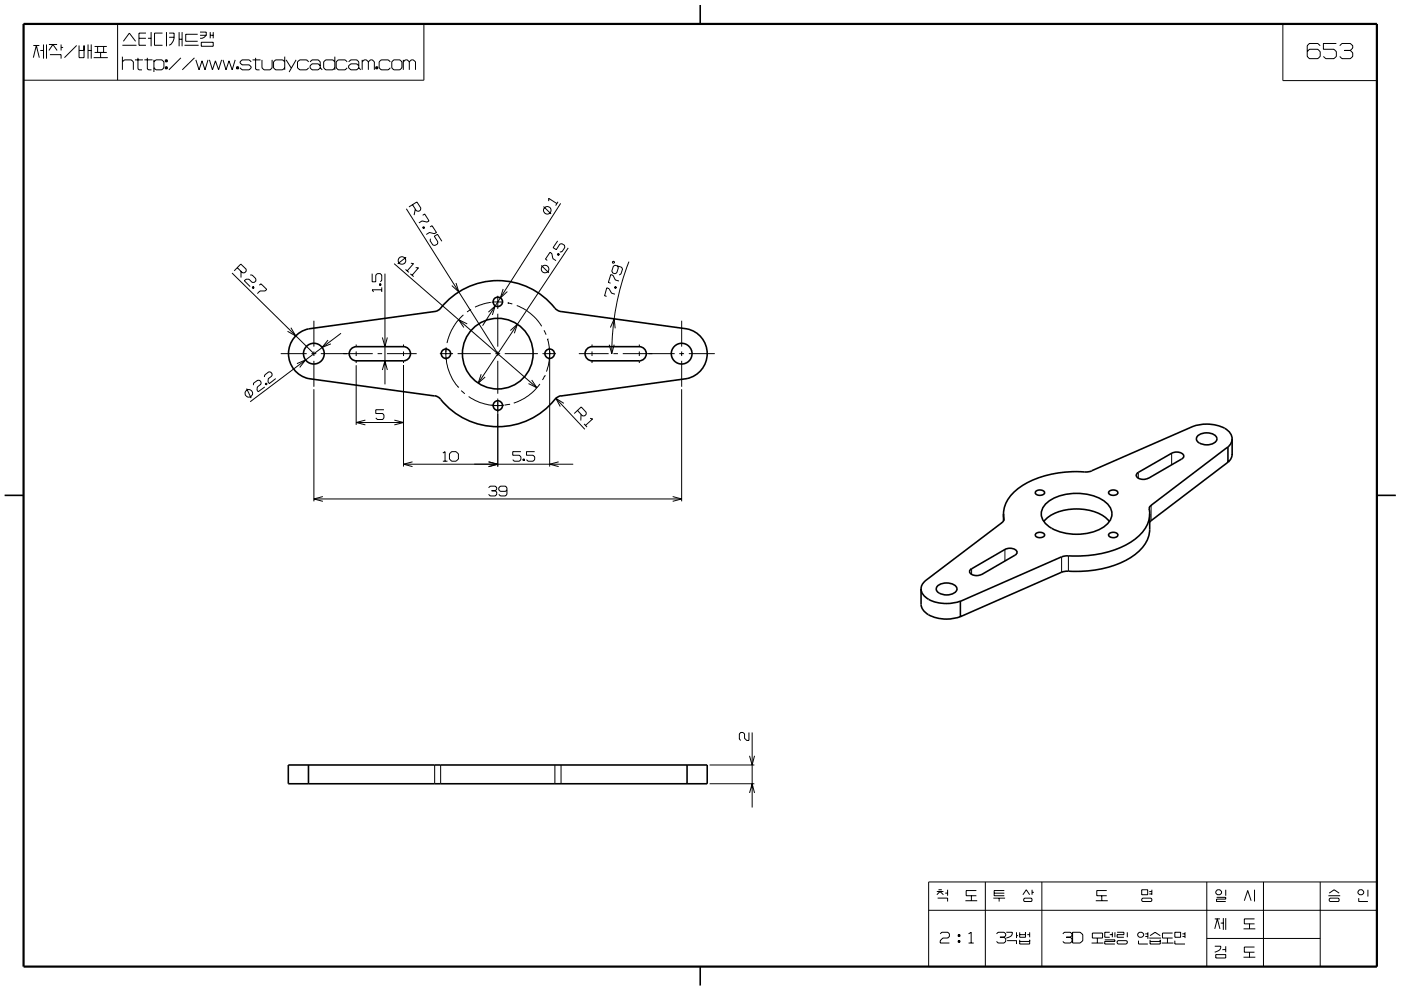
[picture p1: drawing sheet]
<svg xmlns="http://www.w3.org/2000/svg" width="297mm" height="210mm" viewBox="0 0 297 210" stroke-linecap="round" stroke-linejoin="round" font-family="sans-serif">
<g fill="none" stroke="#000" stroke-width=".21">
<path d="M5 5.1h84.9v11.9h-84.9zM7.1 9.6h1.2M7.1 12.2l.6-2.6 .6 2.6M8.5 10.7h.7M9.2 9.4v3M9.9 9.4v3M10.4 9.4h1.7M10.4 10.7l.8-1.3 .9 1.3M10.6 11.6h2.4v.8M13 9.4v1.3M13 10.1h.4M16.2 9.6l-2.5 2.6"/>
<path d="M16.8 10.7h1M16.8 9.6v2.6h1v-2.6M18.7 10.7h.6M18.7 9.4v3M19.3 9.4v3M19.9 12.2h3M20.1 9.9h2.5M20.1 11.1h2.5M20.7 9.9v1.2M21.3 11.1v1.1M22 9.9v1.2M24.9 5.1v11.9"/>
<path d="M25.9 9.6h3M25.9 13.1l.5-.4h1.5l.4 .4v1.7M25.9 12v2.8M26.2 8.8l1.2-1.8 1.3 1.8M28.6 12.7h1.7M29.2 12.3v2.3l.3 .2h.6M29.5 8.1h1.4M30.6 12.7h1.7M30.9 7h-1.4v2.6h1.4M31.2 12.3v2.3l.3 .2h.6M31.4 8.1h.6M32 6.8v3"/>
<path d="M32.6 13.1l.5-.4h1.2l.5 .4v1.3l-.5 .4h-1.2l-.5-.4M32.6 12.7v2.6M34.5 7h-1.7v2.6h1.7M35 12.7h.5v.4h-.5zM35 14.2h.5v.4h-.5zM35.3 12.7v.4M35.3 14.2v.4M35.3 6.8v3M35.9 7h1a2.28 2.28 0 0 1-1 2.6M35.9 7.9h1M38 6.8v3M38 8.3h.6"/>
<path d="M38.3 12.3l-2.5 2.5M38.6 6.8v3M39.1 9.6h3M41.2 12.3l-2.6 2.5M41.5 12.7l.7 2.1 .6-1.9 .7 1.9 .6-2.1M41.9 7.3h-2.5v1.5h2.5M42.4 6.8h1.3v.7M42.4 7.5h1.3M42.7 9h2.5v.8h-2.5zM43.7 7.5a1.39 1.39 0 0 1-1.3 .6M44.4 12.7l.6 2.1 .7-1.9 .6 1.9 .7-2.1M44.6 6.8v1.3"/>
<path d="M44.6 7.5h.6M45.2 6.8v1.3M47.3 12.7l.6 2.1 .7-1.9 .6 1.9 .7-2.1M50.2 14.2h.4v.4h-.4zM50.4 14.2v.4M53.3 13.1l-.5-.4h-1.5l-.4 .4v.2l.4 .5h1.5l.5 .4v.2l-.5 .4h-1.5l-.4-.4M53.5 12.7h1.7M54.2 12.3v2.3l.2 .2h.6M55.5 12.7v1.7l.5 .4h1.3l.4-.4v-1.7M60.4 13.1l-.5-.4h-1.5l-.4 .4v1.3l.4 .4h1.5l.5-.4M60.4 12v2.8M60.7 12.7l1 1.7"/>
<path d="M62.8 12.7l-1.5 2.6M65.4 13.1l-.4-.4h-1.5l-.4 .4v1.3l.4 .4h1.5l.4-.4M65.7 13.1l.5-.4h1.3l.4 .4v1.3M67.9 14l-.4-.5h-1.3l-.5 .5v.4l.5 .4h1.3l.4-.4M67.9 14.4l.4 .4M71 13.1l-.4-.4h-1.6l-.4 .4v1.3l.4 .4h1.6l.4-.4M71 12v2.8M73.6 13.1l-.4-.4h-1.5l-.4 .4v1.3l.4 .4h1.5l.4-.4M73.9 13.1l.5-.4h1.3l.4 .4v1.3M76.1 14l-.4-.5h-1.3l-.5 .5v.4l.5 .4h1.3l.4-.4M76.1 14.4l.4 .4M76.8 13.1l.4-.4h.5l.4 .4"/>
<path d="M76.8 12.7v2.1M78.1 13.1l.4-.4h.5l.4 .4v1.7M78.1 13.1v1.7M79.7 14.2h.4v.4h-.4zM79.9 14.2v.4M82.8 13.1l-.5-.4h-1.5l-.4 .4v1.3l.4 .4h1.5l.5-.4M83.5 12.7h1.3l.4 .4v1.3l-.4 .4h-1.3l-.4-.4v-1.3zM85.5 13.1l.4-.4h.5l.4 .4M85.5 12.7v2.1M86.8 13.1l.4-.4h.4l.5 .4v1.7M86.8 13.1v1.7M272 5.1h19.9v12h-19.9z"/>
<path d="M279.9 9.7l-.5-.5h-1.8l-.4 .5v2.3l.4 .4h1.8l.5-.4v-1l-.5-.6h-1.8l-.4 .6M283.3 9.2h-2.7v1.2h2.2l.5 .6v1l-.5 .4h-1.7l-.5-.4M284.1 9.7l.4-.5h1.8l.5 .5v.5l-.5 .5M285 10.7h1.3M286.3 10.7l.5 .5v.8l-.5 .4h-1.8l-.4-.4M49.2 57.9l17.3 17.1M50.3 56.8l1.1 1.1h.5l.3-.4v-.4l-1.1-1.1-1.4 1.4M51.1 57.5v1.4M53 58.3h.5l.7 .8 .1 .5-.4 .3h-.4l-.7-.7h-.6l-.4 .4 1.2 1.2M78.9 58v1.8h.8v-1.4l.3-.4h.6l.3 .4v1.1l-.3 .3M81.6 58v23.5M83.6 55.9l30.2 26.4"/>
<path d="M86 57.1l.7 .7M86 54.9v.1M86.1 54.6l-1.8 1.4M86.1 44.3l19.4 30.7M87 58.1l.7 .6M87.1 55.8l.6 .1-1.4 1.6M87.5 43.4l.8 1.3 .5 .1 .4-.2v-.4l-.8-1.4-1.7 1.1M88.1 44.4l-.3 1.2M88.1 56.8h.6l-1.3 1.6M89.6 45.7l.4-.3 1 1.5-.5 .2-1-.2-.7 .4M89.6 48.2l.3-.1 .1 .2-.2 .2zM90 48.2l-.3 .2"/>
<path d="M91.2 48.1l.4-.2 .9 1.4-.4 .3-1-.3-.7 .4M91.3 50.6l-.1 .5 .6 .9 .4 .1 .6-.3v-.5l-.7-1.2 .7-.4 .9 1.5M114.8 56.3l1.6 1.6M115.2 43.8l1.6 1.6M115.4 44.2h-.1M116 56.4h.1M116 55.2l-.3-.3 .9-1.4 .4 .3 .2 1.1 .7 .4M116.3 42.7v-.6l1.8 1.1M118.2 53.9l.3 .2M118.2 51.1l-.9 1.4 .6 .5 .8-1.2 .4-.1 .6 .3 .1 .5-.6 .9-.5 .1M118.3 42.8l-.5 .8M118.3 53.8l.3 .1-.2 .3-.2-.2z"/>
<path d="M118.9 43.1l-16.6 26M120.5 52.6l-19.1 28.7M129.9 55.5h.3l.1 .2-.4 .1zM130.9 56.4l.2 .4-.3 1.1-.4 .2-.5-.2-.2-.4 .3-1 .4-.2 1.4 .4 .2 .4-.3 1-.4 .2M131.2 59.6l-.7-.2-.5-1-.5-.2-.5 1.7 .5 .2M133.3 55.5a53.8 53.8 0 0 0-3.6 19.5M53.7 60.7l.2 .3-.2 .2-.2-.2zM53.8 60.9l-.2 .2M55 60.5l.3-.3 1.3 1.2-.4 .3h-1.1l-.5 .6M56 80l.1-.5 .9-.6h.4l.3 .4v.5l-.8 .5-.1 .7 .3 .4 1.4-1.1M59.5 75h5.5M61.7 69.5l1 1.7-1.7-.9"/>
<path d="M63 77.1l1.8-.7-1.3 1.5M66 75h1.1M66.5 68v5.5M66.5 74.5v1M66.5 76.5v5.5M68 75h11M69.6 72.1l-1.3 1.6 1.8-.8M72.3 70.7l-19.3 14.5M75.5 73.1v.4M75.5 74.5v1M75.5 76.5v.5M75.5 77.5v12.6"/>
<path d="M80.1 75h.9M80.5 60.2h.3v.3h-.3zM80.5 60.4h.3M80.9 61.5h-2l.3 .4M80.9 61v.9M81.1 78.5l.5-2 .5 2M81.1 71.6l.5 1.9 .5-1.9M82 75h6.3M85.6 73.1v.4M85.6 74.5v1M85.6 76.5v.5M85.6 77.5v21.5"/>
<path d="M93.3 75h2.8M94.6 73.7v2.5M94.6 76.2v.1M94.6 76.2a11.2 11.2 0 0 0 2.5 5.9M96.7 60l.6 1.9-1.5-1.3M97 75h7.1M98.3 66.8a11.2 11.2 0 0 0-3.5 6M99.1 68.7l-1.9-.9 1.1 1.7M99.9 65.6l-.9 .6M102 79.4l-.6 1.9 1.5-1.3M103.5 66.2l1.5-1.3-.6 1.9M104.1 64.1l-1.5 .3-1.9 .7"/>
<path d="M105 75h1M105.5 62.7v2.8M105.5 66.5v7M105.5 74.5v1M105.5 76.5v7M106.7 64.1h-2.5M106.7 61.3l-.6 1.9 1.5-1.4M107 75h7M107.7 64.3h.1M107.7 64.3l.9 .2M108.2 70.1l1.5-1.3-.6 1.9M109.6 64.8a10.5 10.5 0 0 1 5.2 4.4"/>
<path d="M115 75h2.9M115.4 70.1l.4 .9M115.4 70.1h.1M115.5 79.7h.1M115.5 79.7l-.5 .9M116.1 71.9h.1M116.1 71.9l.4 2.2M116.5 73.8v.3M116.5 75.6v.7M116.5 75.9l-.3 1.7-.3 1.2M116.5 74.3v24.7M116.5 74.1v.5"/>
<path d="M116.5 75.4v.4M122.7 75h6.3M125.5 73.1v.4M125.5 74.5v1M125.5 76.5v.5M129.2 73.1l.5 1.9 .5-1.9M129.4 69.5l.8-1.9 .2 2M130 75h1M130.3 60.9l.3 .1M130.4 62.4l-.7-.2-.6-1-.5-.2-.4 1.7 .4 .2M130.4 60.8l.3 .1-.1 .3-.3-.1zM132 75h11"/>
<path d="M135.5 73.1v.4M135.5 74.5v1M135.5 76.5v.5M144 75h1M144.5 68v5.5M144.5 74.5v1M144.5 76.5v5.5M146 75h5.6M52.3 82.4l1 2M53.7 81.7l.1-.4 .9-.7 .4 .1 .3 .4-.1 .4-.7 .6-.1 .6 .2 .4 1.4-1M56.2 81.4l.3-.2 .1 .3-.2 .2zM56.3 81.3l.2 .3"/>
<path d="M66.5 82.5v23.8M75.5 89.6h10.1M77.5 89.1l-2 .5 2 .5M81.4 86.9h-1.7v.8h1.4l.3 .3v.6l-.3 .4h-1.1l-.3-.4M83.6 89.1l2 .5-2 .5M85.6 98.5h35.9M87.5 98l-1.9 .5 1.9 .5M93.9 97.8h1M93.9 96.1l.5-.3v2M95.8 95.8h.9l.5 .5v1.1l-.5 .4h-.9l-.5-.4v-1.1zM97.1 82.1h.1M97.8 82.8l.8 .7"/>
<path d="M99.4 84.1a10.4 10.4 0 0 0 5.1 1.9M103.6 98l1.9 .5-1.9 .5M104.5 86h.2M105.5 84.5v14.5M106.8 85.9l-2.3 .1M107.9 85.8h.1M107.9 85.8l-.9 .1M110.4 95.8h-1.7v.8h1.4l.3 .3v.6l-.3 .3h-1.1l-.3-.3M110.9 97.4h.3v.3h-.3zM111 97.4v.3M112.7 80.6l1.1 1.6-1.7-.8M113.4 95.8h-1.8v.8h1.4l.4 .3v.6l-.4 .3h-1.1l-.3-.3"/>
<path d="M113.8 82.3a11.2 11.2 0 0 1-4.9 3.2M114.5 81.4l-.7 .9M117.9 84.5l6.1 6.6M118.4 98l-1.9 .5 1.9 .5M119.5 85.6l-1.6-1.1 .9 1.7M122.4 87l1.1 1.2h.4l.4-.3v-.4l-1.1-1.2-1.4 1.4M123.2 87.9l-.1 1.3M123.8 89.9l.7 .7M125.1 88.7l.5 .2-1.5 1.4M144.5 82.5v23.8M248.4 96.1v2.5M66.5 105.8h78"/>
<path d="M68.4 105.3l-1.9 .5 1.9 .5M103.6 103.5l.3-.4h1.1l.3 .4v.2l-.3 .4M104.2 104.1h.8M105 104.1l.3 .3v.5l-.3 .3h-1.1l-.3-.3M107.5 103.9l-.3 .3h-1.1l-.4-.3v-.4l.4-.4h1.1l.3 .4v1.4l-.3 .3h-1.1l-.4-.3M142.6 105.3l1.9 .5-1.9 .5M212.8 110v.2M213.1 116.5v2.5M225.1 118.1v3.3M226.5 117.9v3.3M241.3 100.2v1.3M244.1 107.2v3.2"/>
<path d="M206 120.6v1.3M158.8 155.4v1.7h-.5l-.4-.5v-.9l-.4-.3h-.4l-.3 .3v1.1l.3 .3M159.5 155.4v15.9M92.2 162.3v3.9M93.4 162.3v3.9M117.6 162.3v3.9M119 162.3v3.9M150.5 166.2h9.4M150.5 162.3h9.4M158.9 160.3l.6 2 .5-2M158.9 168.2l.6-2 .5 2M196.9 187.1h95v17.9h-95z"/>
<path d="M196.9 193.1h95M198.6 189.1h1.4M198.6 189.8l.7-.7 .7 .7M198.8 190.5h2.1v.7M199 188.7h.7M199.3 198.1l.4-.4h1.3l.3 .4v.5l-.3 .4h-1.1l-.6 .5v.5h2M200.4 189.4h.5M200.9 188.7v1.3M203.2 199.5h.3v.4h-.3zM203.2 198.2h.3v.4h-.3zM203.4 198.2v.4M203.4 199.5v.4"/>
<path d="M204.7 191h2.5M205.4 198.1l.5-.4v2.3M206 190v1M207 188.9h-2.1v1.1h2.1M208.9 187.1v17.9M210.6 190.5h2.5M210.8 189.4h2.1M211.3 198.1l.3-.4h1.3l.3 .4v.4l-.3 .3M211.8 190.5v.7M212 198.8h.9M212.9 198.8l.3 .3v.6l-.3 .3h-1.3l-.3-.3M212.9 188.9h-2.1v1.1h2.1"/>
<path d="M213.4 197.7h1.2a1.12 1.12 0 0 1-1.2 1.3M213.5 199.5h2v.7M215.5 197.7v1.3M215.5 198.5h.4M216.2 198.2h1.2M216.2 197.7v1.1h1.2v-1.1M216.2 199.3v.9h2.1v-.9M216.2 199.7h2.1M216.9 189.8l.7-1.1 .7 1.1M217.2 190.5h1.4l.2 .5-.2 .2h-1.4l-.2-.2zM217.8 198.2h.5M218.3 197.7v1.1"/>
<path d="M218.8 188.7v1.1M218.8 189.3h.4M220.9 187.1v17.9M225.3 198.1l.4-.4h1.2l.4 .4v.4l-.4 .3M226.1 198.8h.8M226.9 198.8l.4 .3v.6l-.4 .3h-1.2l-.4-.3M227.4 197.7h1.6l.6 .5v1.3l-.6 .5h-1.6zM231.6 197.9h2.2v1.1h-2.2zM232.3 191h2.6M232.7 199v1M233.6 190v1M234.2 199.3h2.2v.4h-2.2v.5h2.2"/>
<path d="M234.7 188.9h-2.2v1.1h2.2M235.3 197.7h-1.1v1.1h1.1M235.3 198.2h.5M235.8 197.7v1.1M236.4 197.7v1.1M236.9 197.7h1.4v.5h-1.4v.6h1.4M237 199.5h1.8l.2 .2v.3l-.2 .2h-1.8l-.1-.2v-.3zM239 197.7v1.1M241.4 199.5v.7h2M241.6 197.7h.5l.4 .4v.4l-.4 .3h-.5l-.4-.3v-.4zM242.1 188.7h1.2v1.1h-1.2zM242.1 190.7l.2-.2h1.7l.2 .5-.2 .2h-1.7l-.2-.2z"/>
<path d="M242.8 198.6h.6M242.8 198.1h.6M243.4 197.7v1.4M243.7 199h2.5M243.7 189.1h.5M243.7 189.6h.5M243.8 199.3v.9h2.2v-.9M243.8 199.7h2.2M243.8 198.5l1.1-.8 1.1 .8M244.2 188.7v1.1M247.5 199v1M248.6 197.9h-2.1v1.1h2.1"/>
<path d="M249.1 197.7h1.2v1.1h-1.2zM249.1 199.5v.7h2.1M250.7 198.6h.5M250.7 198.1h.5M251.2 197.7v1.3M255.9 199h24M255.9 187.1v17.9M257.6 194.9h1.1M257.6 197l.5-2.1 .6 2.1M257.9 190.3h2v.4h-2v.5h2M258.1 188.7h.6l.3 .4v.3l-.3 .4h-.6l-.3-.4v-.3zM258.8 195.8h.6"/>
<path d="M259.4 194.7v2.5M259.9 188.7v1.3M259.9 194.7v2.5M263.7 197h2.4M263.8 191l.7-2.1 .8 2.1M264.9 196v1M266 188.7v2.5M266 194.9h-2.2v1.1h2.2M267.9 187.1v17.9M279.9 187.1v17.9M281.6 190h2.5M281.8 189.4l1.1-.7 1 .7"/>
<path d="M282 190.5h1.8l.1 .5-.1 .2h-1.8l-.2-.2zM288.1 190.5v.7h1.9M288.2 188.7h.6l.3 .4v.3l-.3 .4h-.6l-.3-.4v-.3zM290 188.7v1.5M205.4 200h1.1M231.4 200h2.5M246.3 200h2.5M257.6 200.7h1.2a.91 .91 0 0 1-.7 1.1l-.5 .2M257.8 202.5h2.1v.7h-2.1zM259.2 201.4h.7M259.9 200.7v1.3M263.7 203h2.4"/>
<path d="M264.9 202v1M266 200.9h-2.2v1.1h2.2"/>
<circle cx="85.2" cy="55.2" r=".79"/>
<circle cx="115.6" cy="57.1" r=".8"/>
<circle cx="116" cy="44.6" r=".81"/>
<circle cx="52.8" cy="83.4" r=".8"/>
</g>
<g fill="none" stroke="#000" stroke-width=".34">
<path d="M148.5 1.1v4M75.5 73.5h10.1a1.5 1.5 0 0 1 1.4 1.5 1.5 1.5 0 0 1-1.4 1.5h-10.1M75.6 73.5a1.5 1.5 0 0 0-1.6 1.5 1.5 1.5 0 0 0 1.6 1.5M117.6 65.4a15.5 15.5 0 0 0-24.4 .2l-1 .5-26.8 3.7a5.4 5.4 0 0 0-4.2 5.2 5.4 5.4 0 0 0 4.2 5.3l27.1 3.7a3.6 3.6 0 0 1 1.7 1.6 15.6 15.6 0 0 0 23.7-1.2l1.1-.5 26.7-3.6a5.4 5.4 0 0 0 4.2-5.3 5.4 5.4 0 0 0-4.2-5.2l-26.7-3.7-.8-.3-.6-.4M125.5 73.5h10a1.5 1.5 0 0 1 1.5 1.5 1.5 1.5 0 0 1-1.5 1.5h-10M125.6 73.5a1.5 1.5 0 0 0-1.6 1.5 1.5 1.5 0 0 0 1.6 1.5M250.5 97.4l-7 4a2.13 2.13 0 0 1-2.5-.3v-.5l.3-.4 7.1-4.1a2.16 2.16 0 0 1 2.5 .4 .64 .64 0 0 1-.4 .9M254 92.4a2.97 2.97 0 0 1 3.9 .3 1.36 1.36 0 0 1-1.5 1.6 2.57 2.57 0 0 1-2.7-1v-.6zM261.2 93.1a3.2 3.2 0 0 0-2.7-2.7 8.9 8.9 0 0 0-5.6 .1l-21.5 9.4-1.2 .2a23.9 23.9 0 0 0-12.9 2.6 8 8 0 0 0-4.5 6.3M261.2 93.1l-.3 1-.5 .7M261.2 93.1v3.6l-.3 .7-.5 .6M1 105.1h4"/>
<path d="M212.8 109v.6a1.05 1.05 0 0 1-.3 1.2l-16.4 12.4M212.8 109v1.5M219.6 113.3a1.23 1.23 0 0 1 1.9 .2 1.16 1.16 0 0 1-2 0zM219.6 104.3a1.23 1.23 0 0 1 1.9 .2 1.16 1.16 0 0 1-2 0zM221.3 110.6a9.3 9.3 0 0 1 8-2.6 8.1 8.1 0 0 1 5.9 2.6M221.6 107a10 10 0 0 1 9-2.1 6.3 6.3 0 0 1 5.1 3.4 3.4 3.4 0 0 1-2.1 3.7 11.1 11.1 0 0 1-11.7-.7 2.85 2.85 0 0 1-.3-4.3zM225.1 118.1l-21.5 9.4v3.3M235.1 113.3a1.22 1.22 0 0 1 1.9 .2 1.17 1.17 0 0 1-2 0zM235.1 104.3a1.22 1.22 0 0 1 1.9 .2 1.17 1.17 0 0 1-2 0zM243.8 109a7.1 7.1 0 0 1-3.4 5.6 23.4 23.4 0 0 1-14.1 3.3l-1.2 .2M243.8 109l-.1-.6a.99 .99 0 0 1 .3-1.2l16.3-12.4v3.2l-16.5 12.8M243.8 109v3.3a7.1 7.1 0 0 1-3.4 5.5 23.3 23.3 0 0 1-14.1 3.4l-1.2 .2"/>
<path d="M291.9 105.1h4M195.3 124.9a3.9 3.9 0 0 0 3.6 2.9 9 9 0 0 0 4.7-.3M195.3 124.9v3.3a3.9 3.9 0 0 0 3.6 2.9 8.8 8.8 0 0 0 4.7-.3M196.2 123.2l-.8 1-.1 .7M198.8 124.3a3 3 0 0 1 4 .3 1.38 1.38 0 0 1-1.5 1.5 2.59 2.59 0 0 1-2.8-.9l.1-.6zM206 120.6a.69 .69 0 0 0-.4 .7 .69 .69 0 0 0 .6 .6l.9 .2 .8-.2 7.3-4.1a.68 .68 0 0 0 .4-.8 .68 .68 0 0 0-.6-.6l-.9-.1-.8 .1-7.3 4.2M225.1 121.4l-21.5 9.4M61.1 162.3h88.8v3.9h-88.8zM65.4 162.3v3.9M145.7 162.3v3.9M148.5 205v4"/>
<circle cx="66.5" cy="75" r="2.2"/>
<circle cx="94.5" cy="75" r=".99"/>
<circle cx="105.5" cy="75" r="7.5"/>
<circle cx="105.5" cy="64" r=".99"/>
<circle cx="116.5" cy="75" r="1"/>
<circle cx="144.5" cy="75" r="2.2"/>
<circle cx="105.6" cy="86" r="1"/>
</g>
<path d="M5 5.1h286.9v199.9h-286.9z" fill="none" stroke="#000" stroke-width=".47"/>
</svg>
